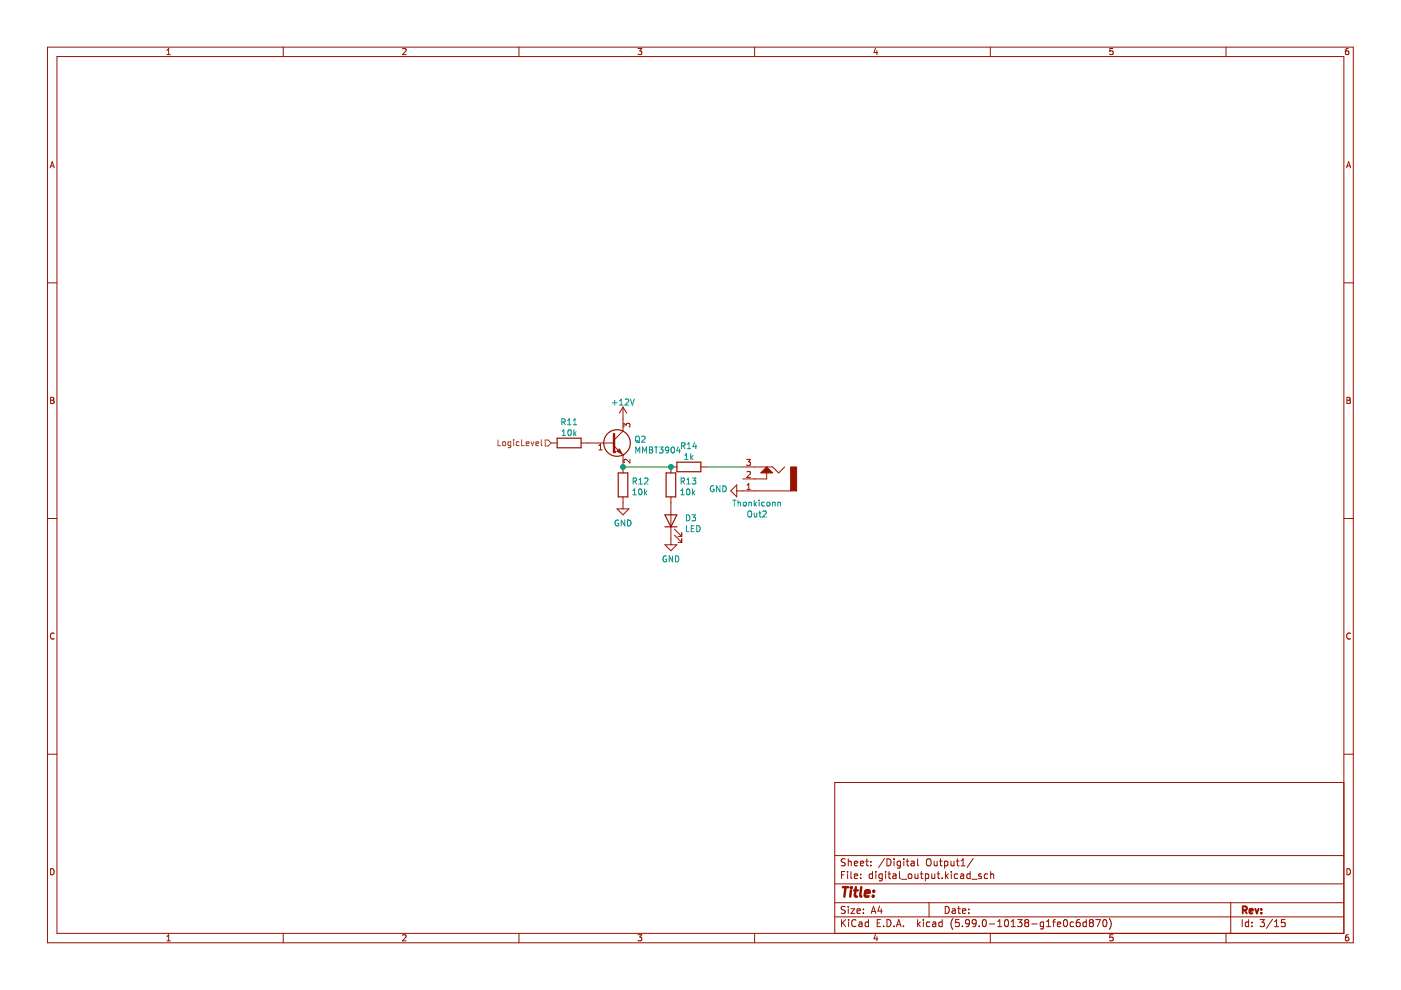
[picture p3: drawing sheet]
<svg xmlns="http://www.w3.org/2000/svg" width="297mm" height="210mm" viewBox="0 0 297 210" stroke-linecap="round" stroke-linejoin="round" font-family="sans-serif">
<path d="M.1 0h297v209.9h-297z" fill-rule="evenodd" fill="#fff" stroke="#fff" stroke-width=".21"/>
<g fill="none" stroke="#981200" stroke-width=".21">
<path d="M10.1 10h276.8v189.9h-276.8zM12.1 12h272.8v185.9h-272.8zM35.4 11.6h.7M35.4 10.7l.4-.4v1.3M60.1 10v2M85.4 10.4l.5-.1 .2 .4-.8 .9h.8M110 10v2M135.3 10.3h.8l-.5 .5 .4 .1v.6l-.2 .1-.5-.1M160 10v2M185.6 10.2l-.3 .9h.8M185.9 10.7v.9M210 10v2"/>
<path d="M236 10.3h-.7v.6l.6-.1 .1 .7-.2 .1-.5-.1M259.9 10v2M285.9 10.3h-.4l-.2 .3-.1 .7 .3 .3 .4-.1v-.7h-.4l-.3 .2M10.6 35.6l.5-1.3 .4 1.3M10.8 35.2h.6M285.5 35.6l.4-1.3 .5 1.3M285.6 35.2h.6M10.1 60h2M284.9 60h2M10.7 84.2h.5l.2 .3-.2 .4 .2 .1 .1 .3-.3 .2h-.5zM10.7 84.9h.5M130.2 94.6l1.9 1.9"/>
<path d="M132.1 96.5h.1M132.1 91.4l-1.9 1.9M142.2 99h1.3M148.6 99h1.3M157.5 99h6.3l1.3 1.3 1.3-1.3M158.3 97.4h.8l-.4 .5 .3 .1v.6l-.1 .1-.6-.1M162.6 99v2.5h-5.1M285.6 84.2h.4l.3 .3-.3 .4 .3 .1v.3l-.2 .2h-.5zM285.6 84.9h.4M10.1 109.9h2M156.2 104.1h11.4M156.2 102.8v2.6l-1.3-1.3z"/>
<path d="M158.4 103.8h.7M158.4 102.9l.3-.4v1.3M158.4 100.1l.5-.1 .2 .3-.8 .9h.8M284.9 109.9h2M11.5 134.3a.58 .58 0 0 0-.8 .6 .58 .58 0 0 0 .8 .5M286.3 134.3a.58 .58 0 0 0-.8 .6 .58 .58 0 0 0 .8 .5M10.1 159.9h2M284.9 159.9h2M284.9 165.9h-107.9v32M10.7 184.2a.66 .66 0 0 1 .8 .6 .66 .66 0 0 1-.8 .7zM35.4 198.6l.4-.4v1.3M35.4 199.5h.7"/>
<path d="M60.1 197.9v2M85.4 198.3l.5-.1 .2 .4-.8 .9h.8M110 197.9v2M135.3 198.2h.8l-.5 .5 .4 .1v.6l-.2 .1-.5-.1M160 197.9v2M177 194.4h107.9M177 191.4h107.9M177 187.4h107.9M177 181.4h107.9M178.4 195v1.5M178.4 185.5h.5M178.6 195.6l.7 .9"/>
<path d="M179.1 184.8h-.7v1.5M179.2 192.2h-.6l-.2 .1v.4l.7 .3 .1 .4-.3 .3-.6-.1M179.2 182.2l-.6-.1-.2 .1v.5l.7 .2 .1 .4-.3 .3-.6-.1M179.3 195l-.9 .8M179.7 184.8v.1M179.7 185.3v1M179.8 182.1v1.5M179.8 192.2v.1M179.8 192.7v1M179.8 182.7l.3-.1 .3 .1 .1 .9M179.9 195v.1M179.9 195.5v1"/>
<path d="M180.4 192.7h.8l-.8 1h.8M180.4 184.8v1.3l.2 .2M181.1 185.8l.7-.2v-.2l-.5-.1-.2 .2 .1 .7h.6M181.1 183.1l.7-.2v-.2l-.5-.1-.2 .2 .1 .7h.6M181.5 195.1a.71 .71 0 0 0-1 .5 .71 .71 0 0 0 .7 .9l.3-.2M181.7 193.2l.7-.2-.1-.3h-.4l-.2 .2 .1 .7h.5M182.1 195.5h.6l.1 1M182.4 183.1l.7-.2v-.2l-.5-.1-.2 .2 .1 .7h.6M182.5 186.1v.2M182.5 185.4v.1M182.8 195.8l-.5 .1-.2 .2 .2 .4 .5-.1M183.1 192.7v.2"/>
<path d="M183.1 193.5v.2M183.6 182.6h.5M183.8 182.1v1.3l.3 .2M184.1 195.5h-.4l-.3 .3 .2 .6h.5M184.1 195v1.5M184.6 183.4v.2M184.6 182.7v.1M184.7 193.7l.5-1.5 .5 1.5M184.8 193.2h.8M185 185.4l-.4-.1-.3 .3 .1 .6h.6M185 184.8v1.5M185.6 198.1l-.3 .9h.8"/>
<path d="M185.7 184.8v.1M185.7 185.3v1M185.9 198.6v.9M186 195.7h.5M186.5 192.1l-.4 1.1h1M186.7 195h-.7v1.5h.7M186.8 192.7v1M187.1 185.4l-.5-.1-.3 .3 .2 .6h.6M187.1 185.3v1.2l-.3 .3-.4-.1M187.3 196.3v.2M187.6 182l-1.3 1.9M187.8 184.8v.1"/>
<path d="M187.8 185.3v1M188.1 195a.76 .76 0 0 1 .8 .7 .76 .76 0 0 1-.8 .8zM188.1 182.1a.76 .76 0 0 1 .8 .7 .76 .76 0 0 1-.8 .8zM188.3 185.3h.5M188.5 184.8v1.3l.3 .2M189.3 185.4h.6l.1 .9M189.6 196.3v.2M189.6 182.1v.1M189.6 182.6v1M190 185.6l-.5 .1-.2 .2 .2 .4 .5-.1M190.1 196.5l.5-1.5 .5 1.5M190.2 196h.7"/>
<path d="M190.7 184.8v1.3l.2 .2M190.9 182.7l-.4-.1-.3 .3 .1 .6h.6M190.9 182.6v1.2l-.3 .3-.3-.1M191.1 186.4h1.2M191.6 196.3v.2M191.6 182.1v.1M191.6 182.6v1M192.1 182.6h.6M192.3 182.1v1.3l.4 .2M192.6 185.4l.2-.1 .5 .1v.6l-.1 .2-.4 .1-.2-.2zM193.2 182.7h.6v.9M193.8 182.9l-.5 .1-.2 .2 .2 .4 .5-.1"/>
<path d="M194 185.3l.1 .9 .3 .1 .2-.2M194.6 182.1v1.3l.2 .2M194.6 195v1.5M194.6 185.3v1M194.7 195.9l.4 .6M195.1 195.5l-.5 .5M195.1 185.3h.6M195.3 184.8v1.3l.4 .2M195.8 195v.1M195.8 195.5v1M196.2 185.4l.4-.1 .3 .3-.1 .6h-.6M196.2 185.3v1.5"/>
<path d="M196.5 182.3l.3-.2a.5 .5 0 0 1 .6 .5v.5a.5 .5 0 0 1-.5 .5 .5 .5 0 0 1-.5-.5zM197 191.4v3M197.1 195.5h-.4l-.3 .3 .2 .6h.5M197.6 185.3v.9l.4 .1 .2-.2M197.8 195.5h.5l.1 1M198.1 182.6v.9l.4 .1 .2-.2M198.2 185.3v1M198.4 195.8l-.5 .1-.2 .2 .2 .4 .5-.1M198.7 185.3h.6M198.7 182.6v1M198.9 184.8v1.3l.4 .2M199.2 182.6h.6"/>
<path d="M199.4 182.1v1.3l.4 .2M199.8 195.5h-.5l-.2 .3 .1 .6h.6M199.8 186.1v.2M199.8 195v1.5M200.3 182.7l.4-.1 .3 .3-.2 .6h-.5M200.3 182.6v1.5M200.4 192.2a.76 .76 0 0 1 .9 .7 .76 .76 0 0 1-.9 .8zM200.5 184.8v1.5M200.6 185.7l.4 .6M201 185.3l-.5 .6M201.6 182.6l.1 .9 .3 .1 .3-.2M201.7 184.8v.1"/>
<path d="M201.7 185.3v1M201.9 192.7h.6v1M202 194.8a1.72 1.72 0 0 0 0 2.2M202.3 182.6v1M202.5 193l-.5 .1-.2 .2 .2 .4 .5-.1M202.8 182.6h.5M203 182.1v1.3l.3 .2M203 192.7h.6M203 185.4l-.4-.1-.3 .3 .2 .6h.5M203.3 192.2v1.3l.3 .2M203.3 195h-.7l-.1 .7 .3-.2 .5 .1 .1 .2-.1 .5-.2 .2-.6-.2M203.7 185.4h.6v.9"/>
<path d="M203.8 182.5l.4-.4v1.5M203.8 183.6h.8M204 193.2l.8-.2-.1-.3h-.4l-.3 .2 .1 .7h.6M204 196.3v.2M204.3 185.6l-.5 .1-.2 .2 .2 .4 .5-.1M205.4 193.5v.2M205.4 192.7v.2M205.5 195.6l-.2 .3-.5-.1-.1-.2v-.3l.3-.3h.3l.2 .3a1 1 0 0 1-.4 1.2h-.3M205.7 185.4l-.4-.1-.3 .3 .1 .6h.6M205.7 184.8v1.5M206 186.4h1.2M206.3 182l-1.3 1.9"/>
<path d="M207 195.6l-.3 .3-.4-.1-.2-.2v-.3l.3-.3h.3l.3 .3a1 1 0 0 1-.5 1.2h-.2M207.6 196.3v.2M208 185.4l-.3-.1-.2 .2v.2l.5 .2v.3h-.5M208.4 195.1l.2-.1a.8 .8 0 0 1 .5 .7 .8 .8 0 0 1-.5 .8l-.3-.6zM209.4 185.4l-.4-.1-.3 .3 .1 .6h.6M209.8 195.9h1.1M210 197.9v2M210 185.4l.3-.1 .3 .1 .1 .9M210 184.8v1.5M211.5 196.5h.9M211.5 195.4l.5-.4v1.5M213.1 195.1l.2-.1a.8 .8 0 0 1 .5 .7 .8 .8 0 0 1-.5 .8l-.3-.6z"/>
<path d="M214.4 196.5h.9M214.4 195.4l.4-.4v1.5M215.8 195h.9l-.5 .5 .4 .2v.6l-.2 .2-.6-.2M217.5 195.6l-.2 .3v.3l.2 .3h.3l.3-.3-.1-.4-.2-.2M217.5 195.6l-.2-.3 .2-.3h.3l.3 .3-.3 .3M217.5 195.6h.3M218.8 195.9h1.1M221.3 195.5h-.5l-.3 .3 .2 .6h.6M221.3 195.5v1.2l-.3 .3-.4-.1M221.9 196.5h.9M221.9 195.4l.4-.4v1.5M223.2 195.5h.6"/>
<path d="M223.8 195l-.4 .2v1.3M224.2 196l.7-.2-.1-.3h-.4l-.2 .2 .1 .7h.5M225.6 195.1l.2-.1a.8 .8 0 0 1 .5 .7 .8 .8 0 0 1-.5 .8l-.3-.6zM227.6 195.5h-.4l-.3 .3 .1 .6h.6M228.9 195h-.4a1.01 1.01 0 0 0 0 1.5l.5-.2v-.5l-.3-.3-.4 .1-.1 .2M230.3 195.5h-.4l-.3 .3 .1 .6h.6M230.3 195v1.5M231.2 195.6l-.2 .3v.4l.2 .2 .5-.1 .1-.2v-.3l-.3-.3M231.2 195.6l-.2-.3 .2-.3h.3l.3 .3-.3 .3M231.2 195.6h.3M232.3 195h1l-.6 1.5M234 195.1l.2-.1a.8 .8 0 0 1 .5 .7 .8 .8 0 0 1-.5 .8l-.4-.6z"/>
<path d="M235.2 194.8a1.72 1.72 0 0 1 0 2.2M236 198.2h-.7v.6l.6-.1 .1 .7-.2 .1-.5-.1M259.9 197.9v2M260.9 191.4v6.5M263.4 195v1.5M264.7 195.5h-.4l-.3 .3 .2 .6h.5M264.7 195v1.5M265.4 196.3v.2M265.4 195.5v.2M267.2 195h.9l-.5 .5 .4 .2v.6l-.2 .2-.6-.2M269.8 194.9l-1.3 1.9M270.2 196.5h.9"/>
<path d="M270.2 195.4l.5-.4v1.5M272.4 195h-.7v.7l.2-.2 .5 .1 .1 .2-.1 .5-.2 .2-.5-.2M285.6 184.2a.66 .66 0 0 1 .7 .6 .66 .66 0 0 1-.7 .7zM285.9 198.2h-.4l-.2 .3-.1 .7 .3 .3 .4-.1v-.7h-.4l-.3 .2"/>
</g>
<path d="M263.5 193l.7-.1 .1-.2v-.4l-.8-.1v1.5M263.8 193l.5 .7M264.9 193.2l.7-.2v-.3h-.5l-.2 .2 .1 .7h.6M266.1 192.7l.4 1 .3-1M267.4 193.5v.2M267.4 192.7v.2" fill="none" stroke="#981200" stroke-width=".39"/>
<path d="M178.7 188.1h1.1M179.3 188.1l-.3 2M180.4 188.8l-.1 1.3M180.5 188.1v.2M181.1 188.8h.8M181.5 188.1l-.3 1.7 .1 .2 .4 .1M182.6 188.1l-.2 1.7 .2 .3M183.4 189.4l1-.2-.1-.3-.5-.1-.4 .3v.9h.8M185.1 189.9v.2M185.3 188.9l-.1 .2" fill="none" stroke="#981200" stroke-width=".52"/>
<g fill="none" stroke="#981200" stroke-width=".25">
<path d="M143.5 98h5.1v2h-5.1z"/>
<circle cx="130.8" cy="93.9" r="2.82"/>
</g>
<g fill="none" stroke="#009596" stroke-width=".21">
<path d="M144.5 94.5h.6l.1-.5-.7-.1v1.2M144.8 94.5l.4 .6M145.2 97.4h.7M145.2 96.5l.3-.3v1.2M145.7 95.1h.7M145.7 94.2l.4-.3v1.2M146.4 96.2v1.2M146.6 96.9l.3 .5M146.9 96.6l-.5 .5M147.2 93.8l-.3 .9h.8M147.5 94.3v.8M151.3 103.1a.58 .58 0 0 0-.7 .5 .58 .58 0 0 0 .8 .5v-.4h-.3"/>
<path d="M152.7 103v1.3l-.8-1.3v1.3M153.3 103a.64 .64 0 0 1 .7 .6 .64 .64 0 0 1-.7 .7zM155.3 106h.8M155.7 106v1.3M156.5 106v1.3M156.5 106.6l.5-.1v.8M157.6 106.6l.2-.1 .4 .1-.1 .7-.5-.1zM158.6 108.5l.2-.2a.43 .43 0 0 1 .6 .5v.4a.42 .42 0 0 1-.4 .4 .42 .42 0 0 1-.5-.4zM158.8 106.6l.5-.1v.8M158.8 106.5v.8M159.9 106v1.3M159.9 108.8l.1 .7h.5"/>
<path d="M160 106.8l.4 .5M160.4 106.5l-.5 .4M160.5 108.8v.8M160.9 108.8h.5M160.9 106v.2M160.9 106.5v.8M161.1 108.3v1.1l.3 .2M161.7 108.5l.5-.2 .3 .4-.8 .9h.8M162.1 106.5h-.4l-.2 .2 .1 .6h.5M162.7 106.5h.3l.2 .2v.4l-.2 .2-.4-.2zM163.8 106.6l.5-.1v.8M163.8 106.5v.8"/>
<path d="M164.9 106.6l.5-.1 .1 .8M164.9 106.5v.8"/>
</g>
<g fill="#981200" stroke="#981200" stroke-width=".21">
<path d="M162.6 99l1.2 1.3h-2.5z"/>
<path d="M167.6 99h1.3v5.1h-1.3z" fill-rule="evenodd"/>
</g>
<path d="M130.2 92v3.8" fill="none" stroke="#981200" stroke-width=".51"/>
<circle cx="130.2" cy="95.8" r=".25" fill="#981200"/>
<path d="M130.8 95.7l.5-.5 .5 1z" fill-rule="evenodd" fill="#981200" stroke="#981200" stroke-width=".21"/>
<g fill="none" stroke="#981200" stroke-width=".21">
<path d="M116.9 93.9h1.2M123.2 93.9h7M127 95.4h.7M127 94.5l.3-.4v1.3M132.1 86.3v5.1M132.1 96.5v3.8M132.1 86.3l-.8 1.3M132.1 86.3l.8 1.3M132.3 90.5v-.7l.5 .4 .1-.4h.5l.2 .2-.2 .5M133.6 97.4v.8l-1-.8-.3 .2 .1 .5M142.2 99v1.3M130.8 107.9h2.6l-1.3 1.3z"/>
<path d="M132.1 105.4v2.5M141 115.5h2.5l-1.3 1.3zM142.2 105.4v10.1M143 113.5l1.5 1.5M143 112.2l1.5 1.5M143.8 115h.7M143.8 113.7h.7M144.5 113v.7M144.5 114.2v.8"/>
</g>
<g fill="none" stroke="#009596" stroke-width=".21">
<path d="M119.1 89.4h.6l.1-.5-.7-.1v1.3M119.2 92.4h.7M119.2 91.4l.3-.3v1.3M119.4 89.4l.5 .7M120.3 90.1h.8M120.3 89.1l.4-.3v1.3M120.5 91.2l.2-.1a.68 .68 0 0 1 .4 .6 .68 .68 0 0 1-.4 .7l-.3-.5zM121.5 90.1h.8M121.5 89.1l.4-.3v1.3M121.7 91.1v1.3M121.8 91.9l.3 .5M122.1 91.5l-.4 .5"/>
<path d="M129.9 85.4h.9M130.3 84.9v1M131.4 85l.3-.4v1.3M131.4 85.9h.7M132.6 84.7l.5-.1 .2 .4-.8 .9h.8M133.7 84.6l.4 1.3 .4-1.3M134.8 92.7l.2-.2a.43 .43 0 0 1 .6 .4v.4a.42 .42 0 0 1-.5 .5 .42 .42 0 0 1-.4-.5zM134.8 96v-1.2l.4 .9 .4-.9v1.2M135 93.4l.6 .5M136.1 92.6l.4-.1 .3 .3-.8 .9h.8M136.2 96v-1.2l.5 .9 .4-.9v1.2M137.7 94.8h.4l.2 .2-.2 .4 .2 .1 .1 .3-.2 .2h-.5z"/>
<path d="M137.7 95.4h.4M138.8 94.8h.7M139.1 94.8v1.2M139.8 94.8h.8l-.4 .5 .3 .1v.5l-.2 .1-.5-.1M141.8 95.3l-.2 .3-.4-.1-.1-.6 .5-.1 .2 .2-.1 .7-.1 .3h-.4M142.4 94.9l.2-.1a.68 .68 0 0 1 .4 .6 .68 .68 0 0 1-.4 .6l-.3-.4zM143.8 94.7l-.3 .9h.8M144.1 95.2v.8M131.1 110.3a.58 .58 0 0 0-.7 .6 .58 .58 0 0 0 .8 .5v-.4h-.3M132.5 110.2v1.3l-.8-1.3v1.3M133.1 110.2a.64 .64 0 0 1 .7 .7 .64 .64 0 0 1-.7 .6zM134.2 104.9h.7"/>
<path d="M134.2 104l.4-.3v1.2M134.2 102h.7v-.5l-.7-.1v1.2M134.6 102l.4 .6M135.5 102.6h.7M135.5 101.7l.3-.3v1.2M135.5 103.8l.2-.1a.68 .68 0 0 1 .4 .6 .68 .68 0 0 1-.4 .6l-.3-.5zM136.7 103.7v1.2M136.7 101.5l.4-.1 .3 .3-.8 .9h.8M136.8 104.4l.3 .5M137.1 104.1l-.4 .5M141.3 117.9a.58 .58 0 0 0-.8 .6 .58 .58 0 0 0 .8 .5v-.4h-.2M142.6 117.9v1.2l-.7-1.2v1.2"/>
<path d="M143.2 117.9a.64 .64 0 0 1 .7 .6 .64 .64 0 0 1-.7 .6zM144.3 104.9h.8M144.3 104l.4-.3v1.2M144.4 102h.6l.1-.5-.7-.1v1.2M144.7 102l.4 .6M145.5 109.2a.64 .64 0 0 1 .8 .6 .64 .64 0 0 1-.8 .6zM145.5 111.5v1.2h.6M145.6 102.6h.7M145.6 101.7l.4-.3v1.2M145.7 103.8l.2-.1a.68 .68 0 0 1 .4 .6 .68 .68 0 0 1-.4 .6l-.3-.5zM146.6 112.1h.4M146.7 109.2h.8l-.4 .4 .3 .2v.5l-.2 .1-.5-.1"/>
<path d="M146.8 101.4h.7l-.4 .4 .4 .2v.5l-.2 .1-.5-.1M146.8 103.7v1.2M146.9 104.4l.4 .5M147.2 111.5h-.6v1.2h.6M147.3 104.1l-.5 .5M147.7 111.5a.64 .64 0 0 1 .8 .6 .64 .64 0 0 1-.8 .6z"/>
</g>
<path d="M118.1 92.9h5.1v2h-5.1zM131.1 100.3h2v5.1h-2zM141 111.7h2.5M141 109.2h2.5l-1.3 2.5zM141.2 100.3h2.1v5.1h-2.1z" fill="none" stroke="#981200" stroke-width=".25"/>
<g fill="none" stroke="#969400" stroke-width=".21">
<path d="M105.6 93.2v1.3h.6M106.6 93.8l.2-.1 .4 .1-.1 .6h-.5zM108.3 93.7h-.4l-.2 .2 .1 .5h.5M108.3 93.7v1l-.2 .2h-.3M108.9 93.2v.2M108.9 93.7v.8M110.1 93.7h-.4l-.3 .2 .2 .5h.5M110.6 93.2v1.3h.6M111.6 94.1l.6-.1-.1-.3h-.4l-.1 .1v.6h.5M112.6 93.7l.3 .8 .3-.8M113.6 94.1l.6-.1v-.3h-.4l-.2 .1 .1 .6h.5M114.8 93.2v1.1l.1 .2"/>
<path d="M115.6 93.3h.6l.7 .6-.7 .7h-.6z"/>
</g>
<path d="M132.1 99h10.1M149.9 99h7.6" fill="none" stroke="#009300" stroke-width=".21"/>
<g fill="#009300" stroke="#009300" stroke-width=".21">
<circle cx="142.2" cy="99" r=".51"/>
<circle cx="132.1" cy="99" r=".51"/>
</g>
</svg>
